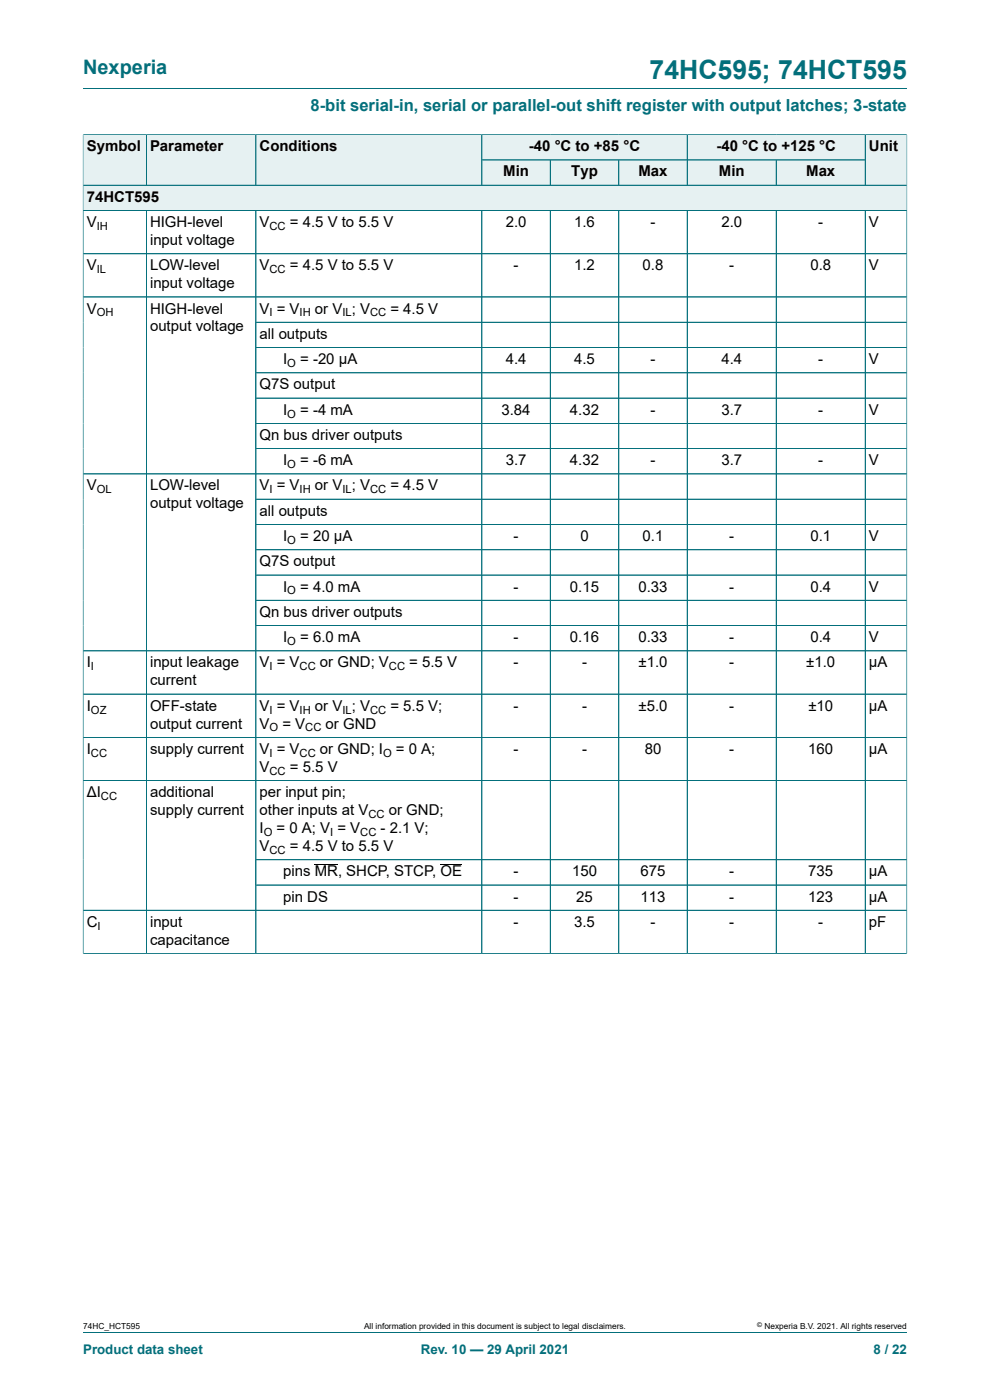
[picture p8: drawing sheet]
<svg xmlns="http://www.w3.org/2000/svg" width="210mm" height="297mm" viewBox="0 0 210 297" stroke-linecap="round" stroke-linejoin="round" font-family="sans-serif">
<defs><g id="words">
<text font-size="5.6" fill="#036f7b" x="137.8" y="16.8">74HC595; 74HCT595</text>
<text font-size="4.2" fill="#036f7b" x="17.6" y="15.6">Nexperia</text>
<text font-size="3.5" fill="#036f7b" x="65.9" y="23.7">8-bit serial-in, serial or parallel-out shift register with output latches; 3-state</text>
<g font-size="3.2">
<text x="18.4" y="32.1">Symbol</text>
<text x="31.8" y="32.1">Parameter</text>
<text x="55.1" y="32.1">Conditions</text>
<text x="112.2" y="32.1">-40 °C to +85 °C</text>
<text x="152" y="32.1">-40 °C to +125 °C</text>
<text x="184.3" y="32.1">Unit</text>
<text x="106.7" y="37.4">Min</text>
<text x="121.2" y="37.4">Typ</text>
<text x="135.4" y="37.4">Max</text>
<text x="152.5" y="37.4">Min</text>
<text x="171" y="37.4">Max</text>
<text x="18.4" y="42.8">74HCT595</text>
<text x="18.4" y="48.2">V</text>
<text x="31.8" y="48.2">HIGH-level</text>
<text x="31.8" y="52">input voltage</text>
<text x="55.1" y="48.2">V</text>
<text x="61.5" y="48.2">= 4.5 V to 5.5 V</text>
<text x="107.3" y="48.2">2.0</text>
<text x="121.8" y="48.2">1.6</text>
<text x="138" y="48.2">-</text>
<text x="153" y="48.2">2.0</text>
<text x="173.6" y="48.2">-</text>
<text x="184.3" y="48.2">V</text>
<text x="18.4" y="57.3">V</text>
<text x="31.8" y="57.3">LOW-level</text>
<text x="55.1" y="57.3">V</text>
<text x="61.5" y="57.3">= 4.5 V to 5.5 V</text>
<text x="108.9" y="57.3">-</text>
<text x="121.8" y="57.3">1.2</text>
<text x="136.3" y="57.3">0.8</text>
<text x="154.7" y="57.3">-</text>
<text x="171.9" y="57.3">0.8</text>
<text x="184.3" y="57.3">V</text>
<text x="31.8" y="61.1">input voltage</text>
<text x="18.4" y="66.5">V</text>
<text x="31.8" y="66.5">HIGH-level</text>
<text x="31.8" y="70.3">output voltage</text>
<text x="55.1" y="66.5">V = V</text>
<text x="55.1" y="71.9">all outputs</text>
<text x="66.8" y="66.5">or V ; V</text>
<text x="82.8" y="66.5">= 4.5 V</text>
<text x="60.1" y="77.2">I</text>
<text x="63.7" y="77.2">= -20 μA</text>
<text x="107.3" y="77.2">4.4</text>
<text x="121.8" y="77.2">4.5</text>
<text x="138" y="77.2">-</text>
<text x="153" y="77.2">4.4</text>
<text x="173.6" y="77.2">-</text>
<text x="184.3" y="77.2">V</text>
<text x="55.1" y="82.6">Q7S output</text>
<text x="60.1" y="88">I</text>
<text x="63.7" y="88">= -4 mA</text>
<text x="106.4" y="88">3.84</text>
<text x="120.9" y="88">4.32</text>
<text x="138" y="88">-</text>
<text x="153" y="88">3.7</text>
<text x="173.6" y="88">-</text>
<text x="184.3" y="88">V</text>
<text x="55.1" y="93.3">Qn bus driver outputs</text>
<text x="60.1" y="98.7">I</text>
<text x="63.7" y="98.7">= -6 mA</text>
<text x="107.3" y="98.7">3.7</text>
<text x="120.9" y="98.7">4.32</text>
<text x="138" y="98.7">-</text>
<text x="153" y="98.7">3.7</text>
<text x="173.6" y="98.7">-</text>
<text x="184.3" y="98.7">V</text>
<text x="18.4" y="104">V</text>
<text x="31.8" y="104">LOW-level</text>
<text x="31.8" y="107.9">output voltage</text>
<text x="55.1" y="104">V = V</text>
<text x="66.8" y="104">or V ; V</text>
<text x="82.8" y="104">= 4.5 V</text>
<text x="55.1" y="109.4">all outputs</text>
<text x="60.1" y="114.8">I</text>
<text x="63.7" y="114.8">= 20 μA</text>
<text x="108.9" y="114.8">-</text>
<text x="123.1" y="114.8">0</text>
<text x="136.3" y="114.8">0.1</text>
<text x="154.7" y="114.8">-</text>
<text x="171.9" y="114.8">0.1</text>
<text x="184.3" y="114.8">V</text>
<text x="55.1" y="120.1">Q7S output</text>
<text x="60.1" y="125.5">I</text>
<text x="63.7" y="125.5">= 4.0 mA</text>
<text x="108.9" y="125.5">-</text>
<text x="120.9" y="125.5">0.15</text>
<text x="135.4" y="125.5">0.33</text>
<text x="154.7" y="125.5">-</text>
<text x="171.9" y="125.5">0.4</text>
<text x="184.3" y="125.5">V</text>
<text x="55.1" y="130.9">Qn bus driver outputs</text>
<text x="60.1" y="136.2">I</text>
<text x="63.7" y="136.2">= 6.0 mA</text>
<text x="108.9" y="136.2">-</text>
<text x="120.9" y="136.2">0.16</text>
<text x="135.4" y="136.2">0.33</text>
<text x="154.7" y="136.2">-</text>
<text x="171.9" y="136.2">0.4</text>
<text x="184.3" y="136.2">V</text>
<text x="18.4" y="141.6">I</text>
<text x="31.8" y="141.6">input leakage</text>
<text x="55.1" y="141.6">V = V</text>
<text x="67.9" y="141.6">or GND; V</text>
<text x="86.8" y="141.6">= 5.5 V</text>
<text x="108.9" y="141.6">-</text>
<text x="123.5" y="141.6">-</text>
<text x="135.4" y="141.6">±1.0</text>
<text x="154.7" y="141.6">-</text>
<text x="171" y="141.6">±1.0</text>
<text x="184.3" y="141.6">μA</text>
<text x="31.8" y="145.4">current</text>
<text x="18.4" y="150.8">I</text>
<text x="31.8" y="150.8">OFF-state</text>
<text x="31.8" y="154.6">output current</text>
<text x="55.1" y="150.8">V = V</text>
<text x="55.1" y="154.6">V</text>
<text x="59.9" y="154.6">= V</text>
<text x="66.8" y="150.8">or V ; V</text>
<text x="69.1" y="154.6">or GND</text>
<text x="82.8" y="150.8">= 5.5 V;</text>
<text x="108.9" y="150.8">-</text>
<text x="123.5" y="150.8">-</text>
<text x="135.4" y="150.8">±5.0</text>
<text x="154.7" y="150.8">-</text>
<text x="171.5" y="150.8">±10</text>
<text x="184.3" y="150.8">μA</text>
<text x="18.4" y="159.9">I</text>
<text x="31.8" y="159.9">supply current</text>
<text x="55.1" y="159.9">V = V</text>
<text x="67.9" y="159.9">or GND; I</text>
<text x="84" y="159.9">= 0 A;</text>
<text x="108.9" y="159.9">-</text>
<text x="123.5" y="159.9">-</text>
<text x="136.8" y="159.9">80</text>
<text x="154.7" y="159.9">-</text>
<text x="171.5" y="159.9">160</text>
<text x="184.3" y="159.9">μA</text>
<text x="55.1" y="163.7">V</text>
<text x="61.5" y="163.7">= 5.5 V</text>
<text x="18.4" y="169.1">ΔI</text>
<text x="31.8" y="169.1">additional</text>
<text x="31.8" y="172.9">supply current</text>
<text x="55.1" y="169.1">per input pin;</text>
<text x="55.1" y="172.9">other inputs at V</text>
<text x="82.5" y="172.9">or GND;</text>
<text x="55.1" y="176.7">I</text>
<text x="58.7" y="176.7">= 0 A; V = V</text>
<text x="80.7" y="176.7">- 2.1 V;</text>
<text x="55.1" y="180.5">V</text>
<text x="60.1" y="185.9">pins MR, SHCP, STCP, OE</text>
<text x="61.5" y="180.5">= 4.5 V to 5.5 V</text>
<text x="108.9" y="185.9">-</text>
<text x="121.3" y="185.9">150</text>
<text x="135.9" y="185.9">675</text>
<text x="154.7" y="185.9">-</text>
<text x="171.5" y="185.9">735</text>
<text x="184.3" y="185.9">μA</text>
<text x="60.1" y="191.3">pin DS</text>
<text x="108.9" y="191.3">-</text>
<text x="122.2" y="191.3">25</text>
<text x="135.9" y="191.3">113</text>
<text x="154.7" y="191.3">-</text>
<text x="171.5" y="191.3">123</text>
<text x="184.3" y="191.3">μA</text>
<text x="18.4" y="196.6">C</text>
<text x="31.8" y="196.6">input</text>
<text x="108.9" y="196.6">-</text>
<text x="121.8" y="196.6">3.5</text>
<text x="138" y="196.6">-</text>
<text x="154.7" y="196.6">-</text>
<text x="173.6" y="196.6">-</text>
<text x="184.3" y="196.6">pF</text>
<text x="31.8" y="200.4">capacitance</text>
</g>
<g font-size="2.8" fill="#036f7b">
<text x="17.6" y="287.2">Product data sheet</text>
<text x="89.3" y="287.2">Rev. 10 — 29 April 2021</text>
<text x="185.3" y="287.2">8 / 22</text>
</g>
<g font-size="2.4">
<text x="20.5" y="48.8">IH</text>
<text x="57.2" y="48.8">CC</text>
<text x="20.5" y="58">IL</text>
<text x="57.2" y="58">CC</text>
<text x="20.5" y="67.1">OH</text>
<text x="57.2" y="67.1">I</text>
<text x="63.6" y="67.1">IH</text>
<text x="72.6" y="67.1">IL</text>
<text x="78.5" y="67.1">CC</text>
<text x="60.9" y="77.9">O</text>
<text x="60.9" y="88.6">O</text>
<text x="60.9" y="99.3">O</text>
<text x="20.5" y="104.7">OL</text>
<text x="57.2" y="104.7">I</text>
<text x="63.6" y="104.7">IH</text>
<text x="72.6" y="104.7">IL</text>
<text x="78.5" y="104.7">CC</text>
<text x="60.9" y="115.4">O</text>
<text x="60.9" y="126.1">O</text>
<text x="60.9" y="136.8">O</text>
<text x="19.3" y="142.2">I</text>
<text x="57.2" y="142.2">I</text>
<text x="63.6" y="142.2">CC</text>
<text x="82.5" y="142.2">CC</text>
<text x="19.3" y="151.4">OZ</text>
<text x="57.2" y="151.4">I</text>
<text x="57.2" y="155.2">O</text>
<text x="63.6" y="151.4">IH</text>
<text x="64.7" y="155.2">CC</text>
<text x="72.6" y="151.4">IL</text>
<text x="78.5" y="151.4">CC</text>
<text x="19.3" y="160.5">CC</text>
<text x="57.2" y="160.5">I</text>
<text x="63.6" y="160.5">CC</text>
<text x="81.3" y="160.5">O</text>
<text x="57.2" y="164.4">CC</text>
<text x="21.4" y="169.7">CC</text>
<text x="78.2" y="173.5">CC</text>
<text x="55.9" y="177.3">O</text>
<text x="70" y="177.3">I</text>
<text x="76.4" y="177.3">CC</text>
<text x="57.2" y="181.1">CC</text>
<text x="20.7" y="197.2">I</text>
</g>
<g font-size="1.8">
<text x="17.6" y="282">74HC_HCT595</text>
<text x="77.2" y="282">All information provided in this document is subject to legal disclaimers.</text>
<text x="162.2" y="282">Nexperia B.V. 2021. All rights reserved</text>
</g>
<text font-size="1.4" x="160.6" y="281.6">©</text>
</g></defs>
<path d="M17.6 18.8h174.8M102.2 28.6h43.6v5.3h-43.6z" fill="none" stroke="#036f7b" stroke-width=".21"/>
<path d="M102.3 28.6h43.4v5.3h-43.4z" fill="#e6f1f2"/>
<path d="M145.8 28.6h37.7v5.3h-37.7z" fill="none" stroke="#036f7b" stroke-width=".21"/>
<path d="M145.9 28.6h37.6v5.3h-37.6z" fill="#e6f1f2"/>
<path d="M17.6 28.5v10.8h13.4v-10.7h-13.4" fill="none" stroke="#036f7b" stroke-width=".21"/>
<path d="M17.7 28.6h13.3v10.6h-13.3z" fill="#e6f1f2"/>
<path d="M31 28.6h23.3v10.7h-23.3z" fill="none" stroke="#036f7b" stroke-width=".21"/>
<path d="M31.1 28.6h23.1v10.6h-23.1z" fill="#e6f1f2"/>
<path d="M54.3 28.6h47.9v10.7h-47.9z" fill="none" stroke="#036f7b" stroke-width=".21"/>
<g fill="#e6f1f2">
<path d="M54.4 28.6h47.7v10.6h-47.7z"/>
<path d="M102.3 34h14.4v5.2h-14.4z"/>
</g>
<path d="M102.2 33.9h14.5v5.4h-14.5z" fill="none" stroke="#036f7b" stroke-width=".21"/>
<path d="M116.8 34h14.4v5.2h-14.4z" fill="#e6f1f2"/>
<path d="M116.7 33.9h14.6v5.4h-14.6z" fill="none" stroke="#036f7b" stroke-width=".21"/>
<path d="M131.3 34h14.4v5.2h-14.4z" fill="#e6f1f2"/>
<path d="M131.3 33.9h14.5v5.4h-14.5z" fill="none" stroke="#036f7b" stroke-width=".21"/>
<path d="M145.9 34h18.7v5.2h-18.7z" fill="#e6f1f2"/>
<path d="M145.8 33.9h18.9v5.4h-18.9z" fill="none" stroke="#036f7b" stroke-width=".21"/>
<path d="M164.7 34h18.8v5.2h-18.8z" fill="#e6f1f2"/>
<path d="M192.4 28.5v10.8h-27.7v-5.4h18.8M192.4 28.6h-8.9v10.7" fill="none" stroke="#036f7b" stroke-width=".21"/>
<path d="M183.6 28.6h8.7v10.6h-8.7z" fill="#e6f1f2"/>
<path d="M17.6 39.3h174.8v5.4h-174.8z" fill="none" stroke="#036f7b" stroke-width=".21"/>
<path d="M17.7 39.4h174.6v5.2h-174.6z" fill="#e6f1f2"/>
<g fill="none" stroke="#036f7b" stroke-width=".21">
<path d="M17.6 28.6v173.8M17.7 28.6h174.6M17.7 39.3h174.6M31 28.6v10.6M54.3 28.6v10.6M102.2 28.6v10.6M102.3 33.9h81.2M116.7 34v5.2M131.3 34v5.2M145.8 28.6v10.6M164.7 34v5.2M183.5 28.6v10.6"/>
<path d="M192.4 28.6v173.8M17.6 44.7h174.8M17.6 53.8h174.8M31 44.7v157.6M54.3 44.7v157.6M102.2 44.7v157.6M116.7 44.7v157.6M131.3 44.7v157.6M145.8 44.7v157.6M164.7 44.7v157.6M183.5 44.7v157.6M17.6 63h174.8"/>
<path d="M54.3 73.7h138.1M54.3 79.1h138.1M192.4 68.4h-138.1M54.3 84.5h138.1M54.3 95.2h138.1M192.4 89.8h-138.1M17.6 100.5h174.8M54.3 105.9h138.1M54.3 111.3h138.1M54.3 116.6h138.1M54.3 122h138.1M54.3 127.4h138.1"/>
<path d="M54.3 132.7h138.1M192.4 138.1h-174.8M17.6 147.2h174.8M17.6 156.4h174.8M17.6 165.6h174.8M54.3 182.4h138.1M54.3 187.7h138.1M192.4 193.1h-174.8M17.6 202.3h174.8M17.6 282.6h174.8"/>
</g>
<path d="M66.8 183.4h4.9M93.4 183.4h4.6" fill="none" stroke="#000" stroke-width=".21"/>
<use href="#words"/>
</svg>
